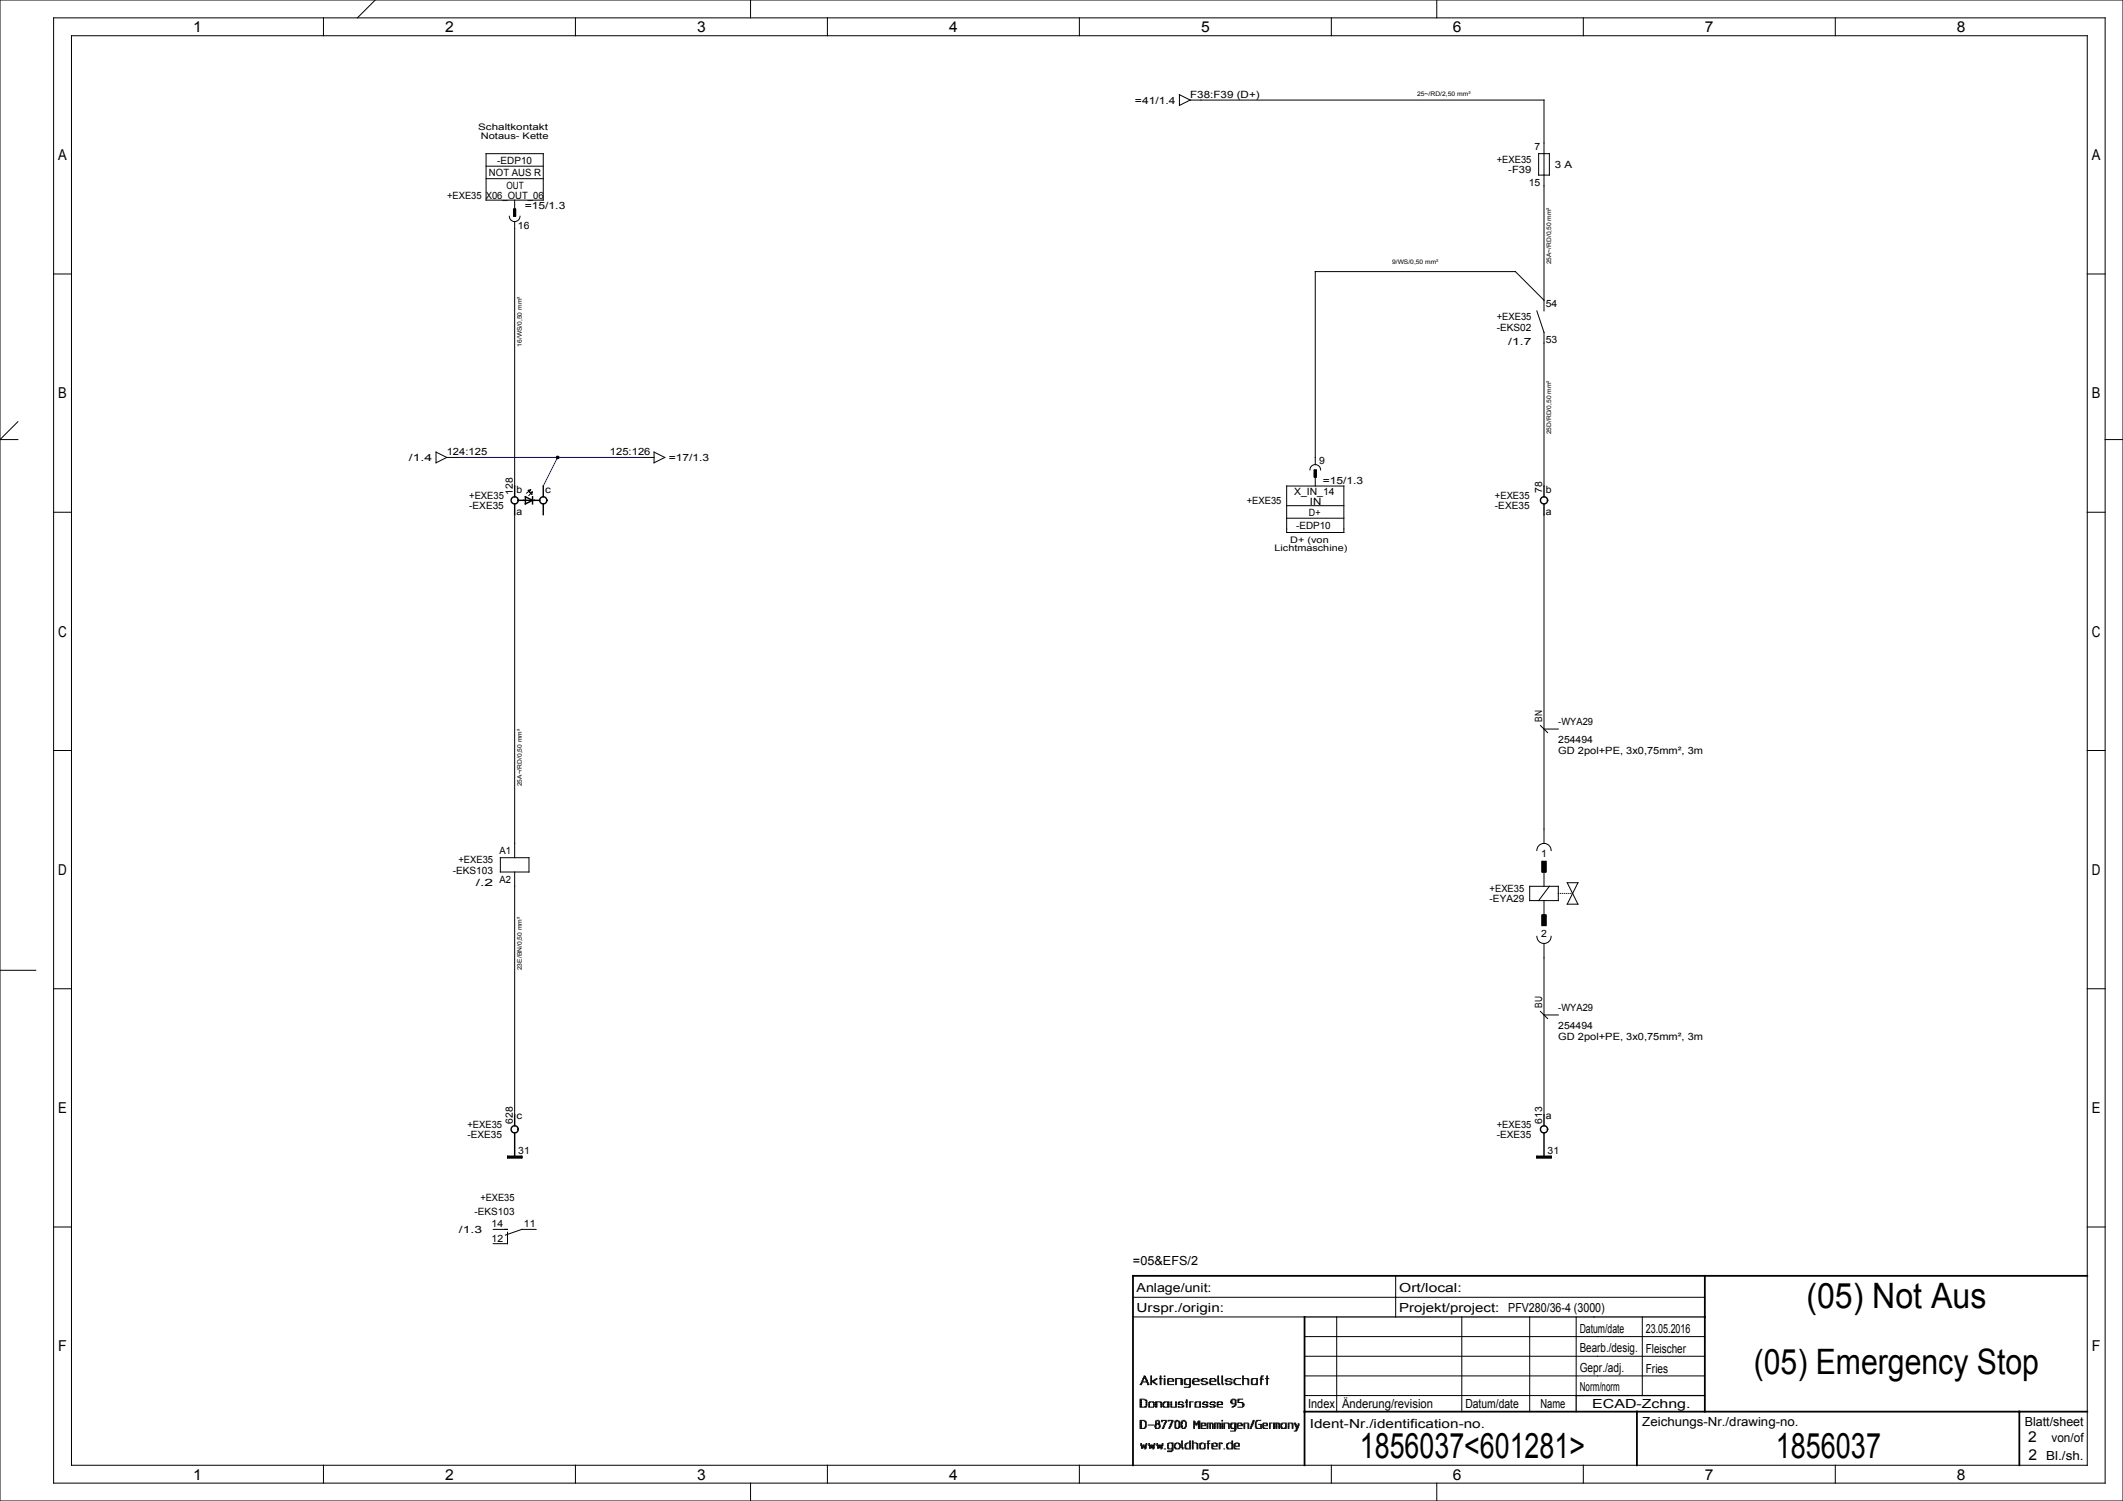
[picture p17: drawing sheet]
<svg xmlns="http://www.w3.org/2000/svg" width="594mm" height="420mm" viewBox="0 0 594 420" stroke-linecap="round" stroke-linejoin="round" font-family="sans-serif">
<defs><g id="words">
<g font-size="9.8">
<text x="505.4" y="365.9">(05) Not Aus</text>
<text x="490.7" y="384.4">(05) Emergency Stop</text>
<text x="380.5" y="408">1856037&lt;601281&gt;</text>
<text x="496.9" y="408">1856037</text>
</g>
<g font-size="4.2">
<text x="54" y="9">1</text>
<text x="124.5" y="9">2</text>
<text x="195" y="9">3</text>
<text x="265.5" y="9">4</text>
<text x="336" y="9">5</text>
<text x="406.5" y="9">6</text>
<text x="477" y="9">7</text>
<text x="547.5" y="9">8</text>
<text x="16.3" y="44.8">A</text>
<text x="585.3" y="44.8">A</text>
<text x="16.3" y="111.5">B</text>
<text x="585.3" y="111.5">B</text>
<text x="16.3" y="178.2">C</text>
<text x="585.3" y="178.2">C</text>
<text x="16.3" y="244.8">D</text>
<text x="585.3" y="244.8">D</text>
<text x="16.3" y="311.5">E</text>
<text x="585.3" y="311.5">E</text>
<text x="16.3" y="378.2">F</text>
<text x="585.3" y="378.2">F</text>
<text x="567.5" y="403.5">2</text>
<text x="54" y="414">1</text>
<text x="124.5" y="414">2</text>
<text x="195" y="414">3</text>
<text x="265.5" y="414">4</text>
<text x="336" y="414">5</text>
<text x="406.5" y="414">6</text>
<text x="477" y="414">7</text>
<text x="547.5" y="414">8</text>
<text x="567.5" y="408.5">2</text>
</g>
<g font-size="3.5">
<text x="317" y="354">=05&amp;EFS/2</text>
<text x="318" y="361.5">Anlage/unit:</text>
<text x="391.5" y="361.5">Ort/local:</text>
<text x="318" y="367">Urspr./origin:</text>
<text x="391.5" y="367">Projekt/project:</text>
<text x="422" y="367">PFV280/36-4 (3000)</text>
<text x="442" y="372.9">Datum/date</text>
<text x="460.5" y="373">23.05.2016</text>
<text x="442" y="383.9">Gepr./adj.</text>
<text x="442" y="378.4">Bearb./desig.</text>
<text x="460.5" y="378.5">Fleischer</text>
<text x="442" y="389.3">Norm/norm</text>
<text x="460.5" y="384">Fries</text>
<text x="366" y="394">Index</text>
<text x="375.5" y="394">Änderung/revision</text>
<text x="410" y="394">Datum/date</text>
<text x="431" y="394">Name</text>
<text x="445.5" y="394">ECAD-Zchng.</text>
<text x="366.5" y="399.5">Ident-Nr./identification-no.</text>
<text x="459.5" y="399">Zeichungs-Nr./drawing-no.</text>
<text x="566.5" y="399">Blatt/sheet</text>
<text x="574" y="403.5">von/of</text>
<text x="572.5" y="408.5">Bl./sh.</text>
</g>
<g font-size="2.8">
<text x="317.6" y="29">=41/1.4</text>
<text x="333" y="27.4">F38:F39 (D+)</text>
<text x="139.1" y="46">-EDP10</text>
<text x="418.8" y="45.5">+EXE35</text>
<text x="429.4" y="42">7</text>
<text x="435" y="47">3 A</text>
<text x="136.8" y="49.2">NOT AUS R</text>
<text x="141.7" y="53">OUT</text>
<text x="422" y="48.5">-F39</text>
<text x="427.8" y="52">15</text>
<text x="125.1" y="55.7">+EXE35 X06_OUT_06</text>
<text x="146.9" y="58.6">=15/1.3</text>
<text x="144.9" y="64">16</text>
<text x="418.8" y="89.5">+EXE35</text>
<text x="432.5" y="86">54</text>
<text x="418.8" y="92.5">-EKS02</text>
<text x="422" y="96.5">/1.7</text>
<text x="432.5" y="96">53</text>
<text x="114.4" y="129">/1.4</text>
<text x="125" y="127.4">124:125</text>
<text x="170.7" y="127.4">125:126</text>
<text x="187.1" y="129">=17/1.3</text>
<text x="369.1" y="129.9">9</text>
<text x="370.1" y="135.4">=15/1.3</text>
<text x="131.3" y="139.5">+EXE35</text>
<text x="131.3" y="142.5">-EXE35</text>
<text x="143.5" y="138.5" transform="rotate(-90 143.5 138.5)">128</text>
<text x="144.5" y="138">b</text>
<text x="152.5" y="138">c</text>
<text x="348.8" y="141.1">+EXE35</text>
<text x="362.1" y="138.5">X_IN_14</text>
<text x="366.5" y="141.3">IN</text>
<text x="418.3" y="142.5">-EXE35</text>
<text x="418.3" y="139.5">+EXE35</text>
<text x="431.5" y="138" transform="rotate(-90 431.5 138)">78</text>
<text x="432.5" y="138">b</text>
<text x="144.5" y="144">a</text>
<text x="362.6" y="148">-EDP10</text>
<text x="366.2" y="144.3">D+</text>
<text x="432.5" y="144">a</text>
<text x="431.5" y="202" transform="rotate(-90 431.5 202)">BN</text>
<text x="436" y="203">-WYA29</text>
<text x="436" y="208">254494</text>
<text x="436" y="211">GD 2pol+PE, 3x0,75mm², 3m</text>
<text x="139.8" y="239">A1</text>
<text x="431.2" y="239.9">1</text>
<text x="126.7" y="244.5">-EKS103</text>
<text x="128.3" y="241.5">+EXE35</text>
<text x="133.1" y="248">/.2</text>
<text x="139.8" y="247">A2</text>
<text x="416.8" y="249.5">+EXE35</text>
<text x="416.8" y="252.5">-EYA29</text>
<text x="431.2" y="262.2">2</text>
<text x="431.5" y="282" transform="rotate(-90 431.5 282)">BU</text>
<text x="436" y="283">-WYA29</text>
<text x="436" y="288">254494</text>
<text x="436" y="291">GD 2pol+PE, 3x0,75mm², 3m</text>
<text x="130.8" y="315.5">+EXE35</text>
<text x="143.5" y="314.5" transform="rotate(-90 143.5 314.5)">628</text>
<text x="144.5" y="313">c</text>
<text x="418.8" y="315.5">+EXE35</text>
<text x="431.5" y="314.5" transform="rotate(-90 431.5 314.5)">613</text>
<text x="432.5" y="313">a</text>
<text x="130.8" y="318.5">-EXE35</text>
<text x="145" y="323">31</text>
<text x="418.8" y="318.5">-EXE35</text>
<text x="433" y="323">31</text>
<text x="132.8" y="340">-EKS103</text>
<text x="134.4" y="336">+EXE35</text>
<text x="128.4" y="345">/1.3</text>
<text x="137.6" y="347.4">12</text>
<text x="137.6" y="343.4">14</text>
<text x="146.6" y="343.4">11</text>
</g>
<g font-size="2.5">
<text x="133.8" y="36.5">Schaltkontakt</text>
<text x="134.5" y="39">Notaus- Kette</text>
<text x="356.6" y="154.3">Lichtmaschine)</text>
<text x="361" y="151.8">D+ (von</text>
</g>
<g font-size="1.7">
<text x="396.5" y="27">25~/RD/2,50 mm²</text>
<text x="389.5" y="74">9/WS/0,50 mm²</text>
<text x="434" y="74" transform="rotate(-90 434 74)">25A~/RD/0,50 mm²</text>
<text x="146" y="97" transform="rotate(-90 146 97)">16/WS/0,50 mm²</text>
<text x="434" y="121.5" transform="rotate(-90 434 121.5)">25D/RD/0,50 mm²</text>
<text x="146" y="220" transform="rotate(-90 146 220)">25A~/RD/0,50 mm²</text>
<text x="146" y="271.5" transform="rotate(-90 146 271.5)">23E/BN/0,50 mm²</text>
</g>
</g></defs>
<g fill="none" stroke="#000" stroke-width=".28">
<path d="M0 0h594v420h-594zM15 5h574v410h-574zM20 10h564v400h-564zM90.5 5v5M105 0l-5 5M161 5v5M210 0v5M231.5 5v5M302 5v5M372.5 5v5M402 0v5M443 5v5"/>
<path d="M513.5 5v5M330 26.5l3 1.5-3 1.5zM333 28h99v59M136 50h16M136 43h16v13h-16zM136 46.5h16M143.7 58.5h.6M143.7 58.6h.6M143.7 58.7h.6M143.7 58.8h.6M143.7 58.9h.6M143.7 59h.6"/>
<path d="M143.7 59.1h.6M143.7 59.2h.6M143.7 59.3h.6M143.7 59.4h.6M143.7 59.5h.6M143.7 59.6h.6M143.7 59.7h.6M143.7 59.8h.6M143.7 59.9h.6M143.7 58.5h.6v2h-.6zM144 56v2.5M430.5 43h3v6h-3z"/>
<path d="M15 76.7h5M142.5 60.5a1.5 1.5 0 0 0 1.5 1.5 1.5 1.5 0 0 0 1.5-1.5M143.7 60h.6M143.7 60.1h.6M143.7 60.2h.6M143.7 60.3h.6M143.7 60.4h.6M144 62v74M584 76.7h5M430 87l2 6v43M432 84l-8-8h-56v54M5 118l-5 5h5"/>
<path d="M122 126.5l3 1.5-3 1.5zM125 128h3M147.8 137.2l.6-.2-.3 .7zM148.3 137.8l.6-.1-.1 .6zM148.4 137l-1.1 1M148.9 137.7l-.9 .9M180 128h3M183 126.5l3 1.5-3 1.5zM360 136h16v13h-16zM366.5 131.5a1.5 1.5 0 0 1 1.5-1.5 1.5 1.5 0 0 1 1.5 1.5M367.8 131.6h.4M367.8 131.7h.4"/>
<path d="M367.8 131.8h.4M367.8 131.9h.4M367.8 132h.4M367.8 132.1h.4M367.8 132.2h.4M367.8 132.3h.4M367.8 132.4h.4M367.8 132.5h.4M367.8 132.6h.4M367.8 132.7h.4M367.8 132.8h.4M367.8 132.9h.4"/>
<path d="M367.8 133h.4M367.8 133.1h.4M367.8 133.2h.4M367.8 133.3h.4M367.8 133.4h.4M367.8 133.5h.4M367.8 131.5h.4v2h-.4zM368 133.5v2.5M589 123h5M15 143.3h5M144 144v96M360 141.5h16"/>
<path d="M360 145h16M432 144v92M584 143.3h5M15 210h5M431 203l2 2M432 204h4M584 210h5M430 238a2 2 0 0 1 2-2 2 2 0 0 1 2 2M140 240h8v4h-8zM144 244v68M428 248h8v4h-8zM431.5 241.1h1"/>
<path d="M431.5 241.2h1M431.5 241.3h1M431.5 241.4h1M431.5 241.5h1M431.5 241.6h1M431.5 241.7h1M431.5 241.8h1M431.5 241.9h1M431.5 242h1M431.5 242.1h1M431.5 242.2h1M431.5 242.3h1"/>
<path d="M431.5 242.4h1M431.5 242.5h1M431.5 242.6h1M431.5 242.7h1M431.5 242.8h1M431.5 242.9h1M431.5 243h1M431.5 243.1h1M431.5 243.2h1M431.5 243.3h1M431.5 243.4h1M431.5 243.5h1"/>
<path d="M431.5 243.6h1M431.5 243.7h1M431.5 243.8h1M431.5 243.9h1M431.5 241h1v3h-1zM431.5 256h1v3h-1zM431.5 256.1h1M431.5 256.2h1M431.5 256.3h1M431.5 256.4h1M431.5 256.5h1M431.5 256.6h1"/>
<path d="M431.5 256.7h1M431.5 256.8h1M431.5 256.9h1M431.5 257h1M431.5 257.1h1M431.5 257.2h1M431.5 257.3h1M431.5 257.4h1M431.5 257.5h1M431.5 257.6h1M431.5 257.7h1M431.5 257.8h1"/>
<path d="M431.5 257.9h1M431.5 258h1M431.5 258.1h1M431.5 258.2h1M431.5 258.3h1M431.5 258.4h1M431.5 258.5h1M431.5 258.6h1M431.5 258.7h1M431.5 258.8h1M431.5 258.9h1M431.5 259h1"/>
<path d="M432 244v4M432 252v4M433.5 248l-3 4M438.5 247l3 6h-3l3-6zM0 271.5h10M15 276.7h5M430 262a2 2 0 0 0 2 2 2 2 0 0 0 2-2M432 264v48M584 276.7h5M431 283l2 2M432 284h4M142 323.5h4v.5h-4z"/>
<path d="M142 323.6h4M142 323.7h4M142 323.8h4M142 323.9h4M430 323.6h4M430 323.7h4M430 323.8h4M430 323.9h4M430 323.5h4v.5h-4zM15 343.3h5M138 344h4M142 344.8v3.2h-4"/>
<path d="M150 344h-4l-4.6 1.6M390.5 357v11.5M584 343.3h5M317 363h160M317 368.5h48M365 379.5h112M365 374h112M374 368.5v26.5M409 368.5v26.5M428 368.5v26.5M441 368.5v22M459.5 368.5v22"/>
<path d="M319 398h.4M319 387.4h.4M319 398.6h.4M319 399.5h.4M319 393h.4M319 399.1h.4M319 398.8h.4M319 398.9h.4M319 392.1h.4M319 392.6h.4M319 399.3h.4M319 397.6h.4"/>
<path d="M319 392.8h.4M319 398.4h.4M319 392.4h.4M319 399.7h1.3M319 393.6h.4M319 393.8h1.7M319 398.2h.4M319 393.2h.4M319 392.3h.4M319 391.9h.4M319 391.7h.4M319 397.8h.4"/>
<path d="M319 393.4h.4M319 397.4h1.1M319 391.5h1.1M319.2 387.1h.4M319.2 387.2h.2M319.4 386.9h.2M319.4 386.7h1.7M319.6 386.5h.2M319.6 386.3h.2M319.8 385.9h.1M319.8 385.7h.3M319.8 386.1h.1"/>
<path d="M319.9 385.6h.2M319.9 385.4h.6M320.1 397.6h.4M320.1 385h.2M320.1 385.2h.4M320.1 391.7h.6M320.3 399.5h.2M320.3 399.3h.4M320.3 385.6h.4M320.3 393.6h.4M320.3 397.8h.4M320.5 385.9h.4"/>
<path d="M320.5 398h.2M320.5 398.6h.2M320.5 399.1h.2M320.5 398.8h.2M320.5 398.9h.2M320.5 398.4h.2M320.5 385.7h.2M320.5 398.2h.2M320.5 391.9h.4M320.7 386.5h.4M320.7 393h.2M320.7 392.1h.2"/>
<path d="M320.7 392.6h.2M320.7 392.8h.2M320.7 392.4h.2M320.7 393.2h.2M320.7 386.1h.2M320.7 386.3h.4M320.7 392.3h.2M320.7 393.4h.2M320.9 386.9h.4M321.1 387.4h.3M321.1 387.1h.2M321.1 387.2h.3"/>
<path d="M321.3 398.8h1.5M321.4 393h.2M321.4 392.6h.2M321.4 392.8h.2M321.4 392.4h.4M321.4 393.6h.2M321.4 393.8h1.4M321.4 393.2h.2M321.4 393.4h.2M321.6 392.3h1.2M322 385.9h.2M322 387.4h.2"/>
<path d="M322 386.5h.2M322 387.1h.2M322 386.9h.2M322 386.7h.4M322 385h.2M322 385.6h.2M322 385.7h.2M322 387.2h.2M322 386.1h.2M322 385.2h.2M322 386.3h.2M322 385.4h.2"/>
<path d="M322.4 386.5h.4M322.6 386.7h.3M322.6 392.4h.3M322.6 386.3h.5M322.8 393h.1M322.8 392.6h.1M322.8 386.9h.3M322.8 392.8h.1M322.8 393.6h.1M322.8 393.2h.1M322.8 393.4h.1M322.9 387.1h.4"/>
<path d="M322.9 386.1h.4M323.1 385.9h.6M323.1 399.1h.2M323.1 398.8h.4M323.1 398.9h.4M323.1 399.3h.4M323.3 398h.2M323.3 398.6h.4M323.3 399.5h.2M323.3 393h.4M323.3 392.6h.4M323.3 397.6h.4"/>
<path d="M323.3 392.8h.4M323.3 398.4h1.1M323.3 392.4h.4M323.3 399.7h1M323.3 393.6h.4M323.3 393.8h.4M323.3 387.2h.4M323.3 398.2h.2M323.3 393.2h.4M323.3 392.3h1.5M323.3 397.8h.2M323.3 393.4h.4"/>
<path d="M323.5 387.4h.2M323.5 385.7h.2M323.7 397.4h.4M324.1 398.6h.3M324.1 397.6h.3M324.1 398.2h.3M324.3 398h.1M324.3 399.5h.1M324.3 398.8h.3M324.3 399.3h.3M324.3 397.8h.1M324.4 399.1h.2"/>
<path d="M324.4 398.9h.2M324.4 385.7h.8M324.6 385.9h.2M324.6 387.4h.2M324.6 386.5h.2M324.6 387.1h.2M324.6 386.9h.2M324.6 386.7h.2M324.6 385h.2M324.6 392.4h.4M324.6 385.6h.2M324.6 387.2h.2"/>
<path d="M324.6 386.1h.2M324.6 385.2h.2M324.6 386.3h.2M324.6 385.4h.2M324.8 393h.2M324.8 392.6h.2M324.8 392.8h.2M324.8 393.6h.2M324.8 393.8h.2M324.8 393.2h.2M324.8 393.4h.2M325 397.6h.2"/>
<path d="M325 397.8h.2M325 397.4h1.3M325.2 399.7h.4M325.4 399.5h.2M325.4 393h.2M325.4 392.6h.4M325.4 399.3h.4M325.4 392.8h.2M325.4 393.6h.4M325.4 393.2h.2M325.4 393.4h.2M325.6 399.1h.2"/>
<path d="M325.6 398.9h.2M325.6 392.4h.3M325.6 393.8h1.5M325.8 385.9h.1M325.8 387.4h.1M325.8 386.5h.1M325.8 398.6h.1M325.8 398.8h.1M325.8 387.1h.1M325.8 386.9h.1M325.8 386.7h.1M325.8 398.4h.3"/>
<path d="M325.8 385h.1M325.8 385.7h.1M325.8 387.2h.1M325.8 386.1h.1M325.8 385.2h.1M325.8 386.3h.1M325.8 392.3h1.3M325.9 398h.4M325.9 398.2h.2M326.1 397.6h.4M326.1 397.8h.2M326.7 385.9h.4"/>
<path d="M326.7 386.5h1.7M326.7 393h.4M326.7 387.1h.2M326.7 392.6h.4M326.7 386.9h.2M326.7 386.7h.2M326.7 392.8h.4M326.7 392.4h.4M326.7 393.6h.4M326.7 387.2h.4M326.7 393.2h.4M326.7 386.1h.2"/>
<path d="M326.7 386.3h.2M326.7 393.4h.4M326.9 387.4h1.5M326.9 397.6h.2M326.9 385.7h1.1M326.9 397.4h1.3M327.1 399.5h.3M327.1 399.7h.2M327.3 399.1h.3M327.3 399.3h.1M327.4 398.6h.4M327.4 398.8h.4"/>
<path d="M327.4 398.9h.2M327.6 393h.2M327.6 392.6h.2M327.6 392.8h.2M327.6 398.4h.2M327.6 392.4h.2M327.6 393.6h.2M327.6 393.8h1.5M327.6 398.2h.4M327.6 393.2h.2M327.6 392.3h.2M327.6 393.4h.2"/>
<path d="M327.8 398h.2M327.8 397.6h.4M327.8 397.8h.4M328 385.9h.4M328.2 386.1h.2M328.2 386.3h.2M328.8 398h.1M328.8 398.6h.1M328.8 399.5h.3M328.8 399.1h.1M328.8 398.8h.1M328.8 398.9h.1"/>
<path d="M328.8 399.3h.1M328.8 397.6h.5M328.8 398.4h.1M328.8 398.2h.1M328.8 397.8h.3M328.9 385.9h.2M328.9 387.4h.2M328.9 386.5h.2M328.9 393h.2M328.9 387.1h.2M328.9 392.6h.2M328.9 386.9h.2"/>
<path d="M328.9 386.7h.2M328.9 392.8h.2M328.9 392.4h.2M328.9 399.7h.8M328.9 393.6h.2M328.9 385.7h1.7M328.9 387.2h.2M328.9 393.2h.2M328.9 386.1h.2M328.9 386.3h.2M328.9 392.3h.2M328.9 393.4h.2"/>
<path d="M329.1 397.4h.4M329.5 397.6h.4M329.7 399.5h.4M329.7 393h1.1M329.7 392.6h.2M329.7 399.3h.4M329.7 392.8h.2M329.7 392.4h.4M329.7 393.6h.2M329.7 393.8h1.3M329.7 397.8h.4M329.9 398h.2"/>
<path d="M329.9 398.6h.2M329.9 399.1h.2M329.9 398.8h.2M329.9 398.9h.2M329.9 398.4h.2M329.9 398.2h.2M329.9 392.3h.9M330.4 385.9h.4M330.4 398h.4M330.4 387.4h.4M330.4 386.5h.4M330.4 398.6h.2"/>
<path d="M330.4 399.1h.4M330.4 398.8h.2M330.4 398.9h.4M330.4 387.1h.4M330.4 386.9h.4M330.4 399.3h.4M330.4 386.7h.4M330.4 398.4h.4M330.4 387.2h.4M330.4 398.2h.4M330.4 386.1h.4M330.4 386.3h.4"/>
<path d="M330.6 399.5h.2M330.6 397.6h.6M330.6 393.2h.6M330.6 397.8h.2M330.8 392.4h.2M330.8 399.7h.8M330.8 393.6h.4M331 392.6h.2M331 393.4h.2M331 397.4h.4M331.4 385.9h.4M331.4 386.5h.2"/>
<path d="M331.4 399.5h.4M331.4 387.1h.2M331.4 386.9h.2M331.4 386.7h.2M331.4 397.6h.4M331.4 388.2h1.5M331.4 387.2h.5M331.4 386.1h.2M331.4 386.3h.2M331.6 387.4h1.5M331.6 399.3h.2M331.6 397.8h.2"/>
<path d="M331.8 398h.1M331.8 398.6h.1M331.8 399.1h.1M331.8 398.8h.1M331.8 398.9h.1M331.8 398.4h.1M331.8 392.4h.3M331.8 385.7h1.3M331.8 398.2h.1M331.8 392.3h.5M331.9 393h.2M331.9 392.1h.2"/>
<path d="M331.9 392.6h.2M331.9 392.8h.2M331.9 393.6h.2M331.9 393.8h.2M331.9 393.2h.2M331.9 391.9h.2M331.9 391.7h.2M331.9 393.4h.2M332.7 388h.4M332.9 385.9h.2M332.9 386.5h.2M332.9 393h.2"/>
<path d="M332.9 387.1h.2M332.9 392.6h.2M332.9 386.9h.2M332.9 386.7h.2M332.9 392.8h.2M332.9 392.4h.2M332.9 393.6h.2M332.9 393.8h.2M332.9 387.2h.2M332.9 393.2h.2M332.9 386.1h.2M332.9 386.3h.2"/>
<path d="M332.9 392.3h.9M332.9 393.4h.2M332.9 387.6h.2M332.9 387.8h.2M333.6 386.5h1.9M333.6 387.1h.4M333.6 386.9h.4M333.6 386.7h.4M333.6 386.3h.2M333.8 385.9h.4M333.8 387.2h.4M333.8 386.1h.2"/>
<path d="M334 398h.4M334 387.4h1.5M334 398.6h.2M334 399.5h.2M334 399.1h.2M334 398.8h.2M334 398.9h.2M334 399.3h.2M334 397.6h.2M334 398.4h.2M334 399.7h.2M334 385.7h1.1"/>
<path d="M334 398.2h.2M334 397.8h.4M334.4 393h.2M334.4 392.6h.2M334.4 392.8h.2M334.4 398.4h.4M334.4 392.4h.4M334.4 393.6h.2M334.4 393.8h1.5M334.4 398.2h.2M334.4 393.2h.2M334.4 393.4h.2"/>
<path d="M334.6 398.6h.3M334.6 398.8h.3M334.6 392.3h1.3M334.9 398.4h.2M334.9 398.2h.2M335.1 385.9h.4M335.1 398h.6M335.1 386.1h.4M335.1 397.8h.6M335.3 398.6h.4M335.3 399.5h.4M335.3 399.1h.4"/>
<path d="M335.3 398.8h.4M335.3 398.9h.4M335.3 399.3h.4M335.3 397.6h.4M335.3 398.4h.4M335.3 399.7h.4M335.3 398.2h.4M335.3 386.3h.2M335.7 393h.2M335.7 392.6h.2M335.7 392.8h.2M335.7 392.4h.2"/>
<path d="M335.7 393.6h.2M335.7 393.2h.2M335.7 393.4h.2M336.1 385.9h.5M336.1 398.6h.2M336.1 399.5h.2M336.1 399.1h.2M336.1 398.8h.2M336.1 398.9h1.3M336.1 387.1h.2M336.1 399.3h.2M336.1 398.4h.3"/>
<path d="M336.1 399.7h1.3M336.1 398.2h1.1M336.1 386.1h.3M336.1 386.3h.3M336.3 386.5h.9M336.3 387.2h.3M336.4 387.4h1M336.4 392.6h.2M336.4 392.8h.4M336.4 393.6h.4M336.4 385.7h1.2M336.6 393h1.1"/>
<path d="M336.6 392.4h.4M336.6 393.8h1.1M336.8 392.3h.9M337 398.4h.4M337.2 398.6h.2M337.2 398.8h.2M337.2 386.7h.5M337.4 387.2h.3M337.4 393.2h.5M337.6 385.9h.1M337.6 387.1h.3M337.6 386.9h.3"/>
<path d="M337.6 392.4h.3M337.6 393.6h.3M337.7 398.6h.2M337.7 399.5h.2M337.7 399.1h.2M337.7 398.8h.2M337.7 398.9h.2M337.7 392.6h.2M337.7 399.3h.2M337.7 398.4h.2M337.7 399.7h.2M337.7 398.2h1.6"/>
<path d="M337.7 393.4h.2M338.5 385.9h.4M338.5 386.5h1.7M338.5 398.6h.2M338.5 399.5h.2M338.5 399.1h.2M338.5 398.8h.2M338.5 398.9h.2M338.5 387.1h.2M338.5 392.6h.2M338.5 386.9h.2M338.5 399.3h.2"/>
<path d="M338.5 386.7h.2M338.5 392.8h.2M338.5 398.4h.2M338.5 399.7h.2M338.5 393.6h.4M338.5 387.2h.6M338.5 386.1h.2M338.5 386.3h.2M338.7 387.4h1.5M338.7 393h.9M338.7 392.4h.4M338.7 385.7h1.1"/>
<path d="M338.7 393.8h1.1M338.9 392.3h.9M339.1 398.4h.3M339.3 398.6h.1M339.3 399.5h.1M339.3 399.1h.1M339.3 398.8h.1M339.3 398.9h.1M339.3 399.3h.1M339.3 399.7h.1M339.4 393.2h.6M339.6 392.4h.4"/>
<path d="M339.6 393.6h.4M339.8 385.9h.4M339.8 398.6h.2M339.8 399.5h.2M339.8 399.1h.2M339.8 398.8h.2M339.8 398.9h.2M339.8 392.6h.2M339.8 399.3h.2M339.8 398.4h.2M339.8 399.7h.2M339.8 398.2h1.5"/>
<path d="M339.8 393.4h.2M340 386.1h.2M340 386.3h.2M340.6 398.6h.1M340.6 399.5h.1M340.6 393h1.5M340.6 399.1h.1M340.6 398.8h.1M340.6 398.9h.1M340.6 392.6h.1M340.6 399.3h.1M340.6 392.8h.1"/>
<path d="M340.6 398.4h.1M340.6 392.4h.3M340.6 399.7h.1M340.6 393.6h.1M340.6 393.2h.1M340.6 393.4h.1M340.7 385.9h.2M340.7 386.5h.2M340.7 387.1h.4M340.7 386.9h.2M340.7 386.7h.2M340.7 385h.2"/>
<path d="M340.7 385.6h.2M340.7 385.7h.2M340.7 393.8h1.4M340.7 387.2h.4M340.7 386.1h.2M340.7 385.2h.2M340.7 386.3h.2M340.7 392.3h1.2M340.7 385.4h.2M340.9 387.4h.4M341.1 398.4h.4M341.3 398.6h.2"/>
<path d="M341.3 399.5h.2M341.3 399.1h.2M341.3 398.8h.2M341.3 398.9h.2M341.3 399.3h.2M341.3 399.7h.2M341.7 392.4h.4M341.9 385.9h.2M341.9 386.5h.2M341.9 398.6h.2M341.9 399.5h.2M341.9 399.1h.2"/>
<path d="M341.9 398.8h.2M341.9 398.9h.2M341.9 387.1h.2M341.9 392.6h.2M341.9 386.9h.2M341.9 399.3h.2M341.9 386.7h.2M341.9 397.6h.2M341.9 392.8h.2M341.9 398.4h.2M341.9 385h.2M341.9 399.7h.2"/>
<path d="M341.9 385.6h.2M341.9 385.7h.2M341.9 387.2h.3M341.9 398.2h.2M341.9 386.1h.2M341.9 385.2h.2M341.9 386.3h.2M341.9 385.4h.2M341.9 397.4h.2M342.1 387.4h.1M342.4 398.6h.2M342.4 399.5h.2"/>
<path d="M342.4 399.1h.2M342.4 398.8h.2M342.4 398.9h.2M342.4 399.3h.2M342.4 398.4h.2M342.4 399.7h.2M342.4 398.2h1.3M342.8 387.1h.4M342.8 386.1h.4M342.8 386.3h.4M343 385.9h.4M343 386.5h1.1"/>
<path d="M343 387.2h.4M343.2 387.4h1.1M343.4 385.7h.9M343.6 398.4h.3M343.7 398.6h.2M343.7 399.5h.2M343.7 399.1h.2M343.7 398.8h.2M343.7 398.9h.2M343.7 399.3h.2M343.7 399.7h.2M344.1 386.7h.6"/>
<path d="M344.1 387.2h.4M344.3 385.9h.4M344.3 398.6h.4M344.3 399.5h.4M344.3 399.1h.2M344.3 398.8h.2M344.3 398.9h.2M344.3 392.1h.4M344.3 399.3h.2M344.3 398.4h.4M344.3 392.4h.4M344.3 392.3h.4"/>
<path d="M344.5 387.1h.2M344.5 392.6h.4M344.5 386.9h.2M344.5 399.7h1.3M344.5 398.2h1.3M344.5 386.1h.2M344.5 391.9h.2M344.5 391.7h.4M344.7 392.8h1.1M344.7 393.8h.4M344.9 393.6h.5M344.9 391.5h.5"/>
<path d="M345.2 386.5h.2M345.2 387.1h.4M345.2 386.9h.2M345.2 386.7h.2M345.2 386.1h.4M345.2 386.3h.2M345.2 391.7h.6M345.2 393.4h.4M345.4 385.9h.2M345.4 398.6h.4M345.4 399.5h.4M345.4 399.1h.4"/>
<path d="M345.4 398.8h.4M345.4 398.9h.4M345.4 399.3h.4M345.4 399.9h.4M345.4 398.4h.4M345.4 387.2h.4M345.4 393.2h.4M345.6 387.4h1.5M345.6 393h.2M345.6 392.1h.2M345.6 392.6h.2M345.6 392.4h.2"/>
<path d="M345.6 385.7h1.5M345.6 392.3h.2M345.6 391.9h.2M346.2 398.6h.2M346.2 399.5h.2M346.2 399.1h.2M346.2 398.8h.2M346.2 398.9h1.5M346.2 399.3h.2M346.2 398.4h.4M346.4 392.1h.2M346.4 392.4h1.3"/>
<path d="M346.4 399.7h1.1M346.4 393.8h1.3M346.4 398.2h.9M346.4 392.3h.2M346.4 391.9h.2M346.4 391.7h.3M346.4 391.5h1.3M347.1 398.4h.4M347.3 398.6h.4M347.3 398.8h.4M347.5 392.6h.4M347.7 385.9h.2"/>
<path d="M347.7 387.4h.2M347.7 386.5h.2M347.7 393h.4M347.7 387.1h.2M347.7 386.9h.2M347.7 386.7h.2M347.7 392.8h.4M347.7 385h.2M347.7 385.6h.2M347.7 393.6h.2M347.7 385.7h1.5M347.7 387.2h.2"/>
<path d="M347.7 393.2h.4M347.7 386.1h.2M347.7 385.2h.2M347.7 386.3h.2M347.7 385.4h.2M347.7 393.4h.4M348.1 398.6h.1M348.1 399.5h.1M348.1 399.1h.1M348.1 398.8h.1M348.1 398.9h.1M348.1 399.3h.1"/>
<path d="M348.1 398.4h.1M348.1 399.7h.1M348.1 398.2h1.1M349 385.9h.4M349.2 387.4h.2M349.2 386.5h.2M349.2 398.6h.2M349.2 399.5h.2M349.2 399.1h.2M349.2 398.8h.2M349.2 398.9h.2M349.2 387.1h.2"/>
<path d="M349.2 386.9h.2M349.2 399.3h.2M349.2 386.7h.2M349.2 398.4h.2M349.2 399.7h.2M349.2 387.2h.2M349.2 386.1h.2M349.2 386.3h.2M349.7 399.7h.4M349.9 399.5h.2M349.9 399.1h.4M349.9 399.3h.2"/>
<path d="M350.1 385.9h.4M350.1 386.5h.2M350.1 398.6h.4M350.1 398.8h.4M350.1 398.9h.2M350.1 387.1h.2M350.1 386.9h.2M350.1 386.7h.2M350.1 387.2h.4M350.1 386.1h.2M350.1 386.3h.2M350.3 387.4h1.1"/>
<path d="M350.3 398.4h.4M350.3 385.7h1.5M350.3 398.2h.4M350.5 398h.2M350.5 397.6h.4M350.5 397.8h.4M350.7 397.4h.2M351.2 398h.2M351.2 398.6h.2M351.2 399.1h.2M351.2 398.8h.2M351.2 398.9h.2"/>
<path d="M351.2 399.3h.4M351.2 398.4h.2M351.2 387.2h.6M351.2 398.2h.2M351.4 399.5h.2M351.4 397.6h.4M351.4 399.7h1.5M351.4 397.8h.2M351.6 385.9h.2M351.6 387.4h.2M351.6 386.5h.2M351.6 387.1h.2"/>
<path d="M351.6 386.9h.2M351.6 386.7h.2M351.6 386.1h.2M351.6 386.3h.2M351.6 397.4h1.1M352.2 398.6h.7M352.6 385.9h.9M352.7 387.4h.2M352.7 386.5h.2M352.7 399.5h.2M352.7 399.1h.2M352.7 398.8h.2"/>
<path d="M352.7 398.9h.2M352.7 387.1h.2M352.7 386.9h.2M352.7 399.3h.2M352.7 386.7h.2M352.7 385.6h.2M352.7 385.7h.4M352.7 387.2h.2M352.7 386.1h.2M352.7 386.3h.2M352.7 385.4h.4M352.9 385h.6"/>
<path d="M352.9 385.2h.2M353.3 398.6h.2M353.3 399.5h.4M353.3 399.1h.2M353.3 398.8h.2M353.3 398.9h1.3M353.3 399.3h.2M353.3 398.4h.4M353.5 399.7h1.1M353.5 398.2h.9M354.1 385.7h.9M354.2 398.4h.4"/>
<path d="M354.4 385.9h.2M354.4 387.4h.2M354.4 386.5h.2M354.4 398.6h.2M354.4 398.8h.2M354.4 387.1h.2M354.4 386.9h.2M354.4 386.7h.2M354.4 385h.2M354.4 385.6h.2M354.4 387.2h.2M354.4 386.1h.2"/>
<path d="M354.4 385.2h.2M354.4 386.3h.2M354.4 385.4h.2M355.2 398.6h.2M355.2 399.5h.2M355.2 399.1h.2M355.2 398.8h.2M355.2 398.9h.2M355.2 399.3h.2M355.2 398.4h.2M355.2 399.7h.2M355.2 398.2h.7"/>
<path d="M356.3 398.6h.4M356.3 399.5h.4M356.3 399.1h.4M356.3 398.8h.4M356.3 398.9h.4M356.3 399.3h.4M356.3 398.4h.4M356.3 399.7h.4M356.3 398.2h1.5M357.1 398.6h.1M357.1 399.5h.1M357.1 399.1h.1"/>
<path d="M357.1 398.8h.1M357.1 398.9h.1M357.1 399.3h.1M357.1 398.4h.1M357.1 399.7h.1M357.6 398.4h.4M357.8 398.6h.2M357.8 399.5h.2M357.8 399.1h.2M357.8 398.8h.2M357.8 398.9h.2M357.8 399.3h.2"/>
<path d="M357.8 399.7h.2M358.4 398.6h.3M358.4 399.5h.3M358.4 399.1h.2M358.4 398.8h.2M358.4 398.9h.2M358.4 399.3h.3M358.4 398.4h.3M358.6 399.7h1.3M358.7 398.2h1.2M359.5 399.5h.4M359.7 398.6h.2"/>
<path d="M359.7 399.1h.2M359.7 398.8h.2M359.7 398.9h.2M359.7 399.3h.2M359.7 398.4h.2M360.4 398.6h.2M360.4 399.5h.2M360.4 399.1h.2M360.4 398.8h.2M360.4 398.9h.2M360.4 399.3h.2M360.4 398.4h.2"/>
<path d="M360.4 399.7h.2M360.4 398.2h1.2M361.4 398.4h.3M361.6 398.6h.1M361.6 399.5h.1M361.6 399.1h.1M361.6 398.8h.1M361.6 398.9h.1M361.6 399.3h.1M361.6 399.7h.1M362.1 398.4h.4M362.1 398.2h.4"/>
<path d="M362.3 398.6h.4M362.3 398.8h.4M362.5 399.1h.4M362.5 398.9h.2M362.7 399.5h.6M362.7 399.3h.6M362.7 399.9h.4M362.7 399.7h.4M363.1 399.1h.2M363.1 398.9h.3M363.3 398.6h.1M363.3 398.8h.1"/>
<path d="M363.3 398.4h.1M365 385h112M365 390.5h78M90.5 410v5M161 410v5M210 415v5M231.5 410v5M302 410v5M319.2 403.9h.2M319.2 404.3h.2M319.2 404.1h.2M319.2 404.5h.2"/>
<path d="M319.4 404.9h.5M319.4 405.2h.4M319.4 404.7h.2M319.4 405.1h.4M319.8 404.7h.5M319.8 404.3h.3M319.8 404.5h.3M320.1 404.9h.6M320.1 405.1h.6M320.3 405.4h.2M320.3 405.2h.4M320.5 404.7h.2"/>
<path d="M320.5 404.3h.4M320.5 404.5h.2M320.7 403.9h.2M320.7 404.1h.2M321.4 403.9h.2M321.4 404.3h.4M321.4 404.1h.2M321.4 404.5h.4M321.6 404.9h.6M321.6 405.2h.4M321.6 404.7h.2M321.6 405.1h.6"/>
<path d="M322 404.7h.6M322 404.5h.6M322.2 404.3h.2M322.4 404.9h.5M322.4 405.1h.5M322.6 405.4h.2M322.6 405.2h.3M322.8 404.7h.1M322.8 404.3h.3M322.8 404.5h.1M322.9 403.9h.2M322.9 404.1h.2"/>
<path d="M323.7 403.9h.2M323.7 404.3h.4M323.7 404.1h.2M323.7 404.5h.4M323.9 404.9h.5M323.9 405.2h.4M323.9 404.7h.2M323.9 405.1h.5M324.3 404.7h.5M324.3 404.5h.5M324.4 404.3h.2M324.6 404.9h.6"/>
<path d="M324.6 405.1h.6M324.8 405.4h.2M324.8 405.2h.4M325 404.7h.2M325 404.3h.4M325 404.5h.4M325.2 403.9h.2M325.2 404.1h.2M325.8 405.4h.3M326.7 404.9h.2M326.7 405.2h.4M326.7 404.7h.2"/>
<path d="M326.7 403.9h.4M326.7 404.3h.2M326.7 404.1h.2M326.7 404.5h.2M326.7 405.1h.2M326.7 406.2h1.1M326.7 406h1.3M326.9 405.4h1.3M327.1 403.7h1.1M327.8 405.2h.4M327.8 403.9h.4M327.8 405.8h.4"/>
<path d="M328 404.9h.2M328 404.7h.2M328 404.3h.2M328 404.1h.2M328 404.5h.2M328 405.1h.2M328 405.6h.2M328.6 404.9h.2M328.6 404.7h.2M328.6 404.3h.3M328.6 404.5h.2M328.6 405.1h.3"/>
<path d="M328.8 405.2h.3M328.8 403.9h.3M328.8 404.1h.1M328.9 405.4h1M329.1 403.7h.6M329.7 405.2h.4M329.7 403.9h.4M329.9 404.1h.4M330.1 404.9h.2M330.1 404.7h.2M330.1 404.3h.2M330.1 404.5h.2"/>
<path d="M330.1 405.1h.2M330.6 404.9h.2M330.6 403.2h.2M330.6 404.7h.2M330.6 403.9h.2M330.6 404.3h.2M330.6 404.1h.2M330.6 403.4h.2M330.6 404.5h.2M330.6 405.1h.4M330.6 403.7h.2M330.6 403.6h.2"/>
<path d="M330.8 405.4h.2M330.8 405.2h.2M331.6 404.9h.2M331.6 405.2h.5M331.6 404.7h.2M331.6 404.3h.2M331.6 404.1h.3M331.6 404.5h.2M331.6 405.1h.2M331.8 405.4h1.3M331.8 403.9h.3M332.1 403.7h1"/>
<path d="M332.9 404.9h.2M332.9 403.2h.2M332.9 405.2h.2M332.9 404.7h.2M332.9 403.9h.2M332.9 404.3h.2M332.9 404.1h.2M332.9 403.4h.2M332.9 404.5h.2M332.9 405.1h.2M332.9 403.6h.2M333.6 405.4h.2"/>
<path d="M333.6 404.9h.2M333.6 403.2h.2M333.6 405.2h.2M333.6 404.7h.2M333.6 403.9h.2M333.6 404.3h.2M333.6 404.1h.2M333.6 403.4h.2M333.6 404.5h.2M333.6 405.1h.2M333.6 403.7h1.2M333.6 403.6h.2"/>
<path d="M334.8 403.9h.3M334.9 405.4h.2M334.9 404.9h.2M334.9 405.2h.2M334.9 404.7h.2M334.9 404.3h.2M334.9 404.1h.2M334.9 404.5h.2M334.9 405.1h.2M335.7 404.9h.2M335.7 405.2h.4M335.7 404.7h.2"/>
<path d="M335.7 403.9h.6M335.7 404.3h.2M335.7 404.1h.4M335.7 404.5h.2M335.7 405.1h.2M335.9 405.4h1.1M336.1 403.7h.5M336.6 405.2h.6M336.8 403.9h.4M337 404.9h.2M337 404.7h.2M337 404.3h.2"/>
<path d="M337 404.1h.2M337 404.5h.2M337 405.1h.2M337.7 403.9h.8M337.9 405.4h.2M337.9 404.9h.2M337.9 403.2h.6M337.9 405.2h.2M337.9 404.7h.2M337.9 404.3h.2M337.9 404.1h.2M337.9 403.4h.2"/>
<path d="M337.9 404.5h.2M337.9 405.1h.2M337.9 403.7h.2M337.9 403.6h.2M339.1 404.9h.2M339.1 405.2h.5M339.1 404.7h1.5M339.1 403.9h.3M339.1 404.3h.2M339.1 404.1h.3M339.1 404.5h.3M339.1 405.1h.2"/>
<path d="M339.3 405.4h1.3M339.6 403.7h.6M340 403.9h.6M340.4 404.3h.2M340.4 404.1h.2M340.4 404.5h.2M341.1 405.4h.2M341.1 404.9h.2M341.1 405.2h.2M341.1 404.7h.2M341.1 403.9h.2M341.1 404.3h.2"/>
<path d="M341.1 404.1h.2M341.1 404.5h.2M341.1 405.1h.2M341.1 403.7h.8M341.7 403.9h.4M342.4 405.4h.2M343.2 404.9h.2M343.2 404.7h.2M343.2 404.3h.2M343.2 404.1h.4M343.2 404.5h.2M343.2 405.1h.4"/>
<path d="M343.4 405.4h1.5M343.4 405.2h.3M343.4 403.9h.3M343.7 403.7h1.2M344.3 400.4h1.3M344.5 405.2h.4M344.5 403.9h.4M344.7 404.9h.2M344.7 403.2h.2M344.7 404.7h.2M344.7 404.3h.2M344.7 404.1h.2"/>
<path d="M344.7 403.4h.2M344.7 404.5h.2M344.7 405.1h.2M344.7 403.6h.2M345.2 404.9h.2M345.2 405.2h.6M345.2 404.7h1.5M345.2 404.3h.2M345.2 404.1h.4M345.2 404.5h.4M345.2 405.1h.2M345.4 405.4h1.3"/>
<path d="M345.4 403.9h.4M345.4 400.3h.2M345.4 400.1h.4M345.8 403.7h.6M346.4 403.9h.3M346.6 404.3h.1M346.6 404.1h.1M346.6 404.5h.1M362.1 400.4h.6M362.5 400.3h.4M362.7 400.1h.2M372.5 410v5"/>
<path d="M402 415v5M443 410v5M513.5 410v5"/>
</g>
<path d="M128 128h52M156 128l-4 8" fill="none" stroke="#00f" stroke-width=".28"/>
<circle cx="156" cy="128" r=".25" fill="none" stroke="#000" stroke-width=".51"/>
<g fill="none" stroke="#000" stroke-width=".4">
<path d="M144 136v3M145 140h6M147 139l2 1-2 1zM149 139v2M152 136v3M432 136v3M144 141v3M152 141v3M432 141v3M144 312v3M144 317v6.5M432 312v3"/>
<path d="M432 317v6.5"/>
<circle cx="144" cy="140" r="1"/>
<circle cx="152" cy="140" r="1"/>
<circle cx="432" cy="140" r="1"/>
<circle cx="144" cy="316" r="1"/>
<circle cx="432" cy="316" r="1"/>
</g>
<path d="M436 250h4" fill="none" stroke="#000" stroke-width=".28" stroke-dasharray="0 .5"/>
<path d="M477 357v38M584 357h-267v53M365 368.5v41.5M365 395h219M458 395v15M565 395v15" fill="none" stroke="#000" stroke-width=".5"/>
<path d="M365 368.5h112M477 390.5h-36v4.5" fill="none" stroke="#000" stroke-width=".35"/>
<use href="#words"/>
</svg>
